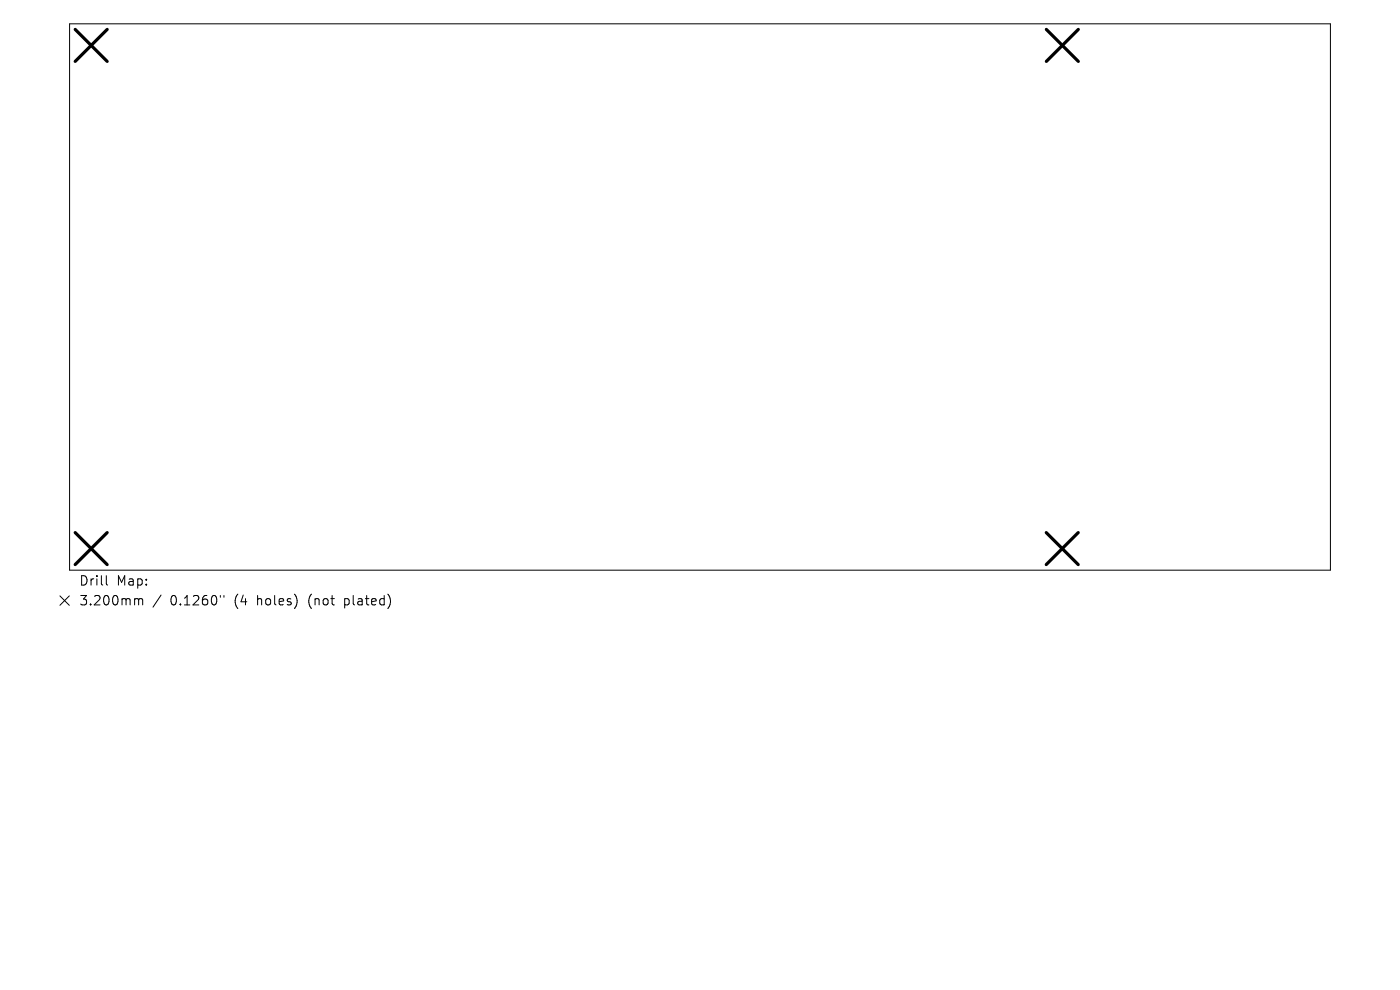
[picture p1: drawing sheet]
<svg xmlns="http://www.w3.org/2000/svg" width="297mm" height="210mm" viewBox="0 0 297 210" stroke-linecap="round" stroke-linejoin="round" font-family="sans-serif">
<defs><g id="words">
<g font-size="2.8">
<text x="16.7" y="124.5">Drill</text>
<text x="24.7" y="124.5">Map:</text>
<text x="16.7" y="128.7">3.200mm</text>
<text x="36.2" y="128.7">0.1260&quot;</text>
<text x="49.9" y="128.7">(4</text>
<text x="54.8" y="128.7">holes)</text>
<text x="65.9" y="128.7">(not</text>
<text x="73.7" y="128.7">plated)</text>
</g>
</g></defs>
<path d="M14.8 5.1h267.4v115.9h-267.4zM12.7 126.4l2 2M14.7 126.4l-2 2M22.6 122.1v1.7l.2 .3M28.8 127l.5 .1 .1 .2M29.4 127.3l.3-.3 .5 .1 .1 1.2M29.4 127.3v1M34.2 126.2l-1.7 2.6M46.7 126.3v.4M47.5 126.3v.4" fill="none" stroke="#000" stroke-width=".21"/>
<path d="M15.9 6.2l6.8 6.8M22.7 6.2l-6.8 6.8M222 6.2l6.8 6.8M228.8 6.2l-6.8 6.8M15.9 113l6.8 6.8M22.7 113l-6.8 6.8M222 113l6.7 6.8M228.7 113l-6.7 6.8" fill="none" stroke="#000" stroke-width=".68"/>
<use href="#words"/>
</svg>
